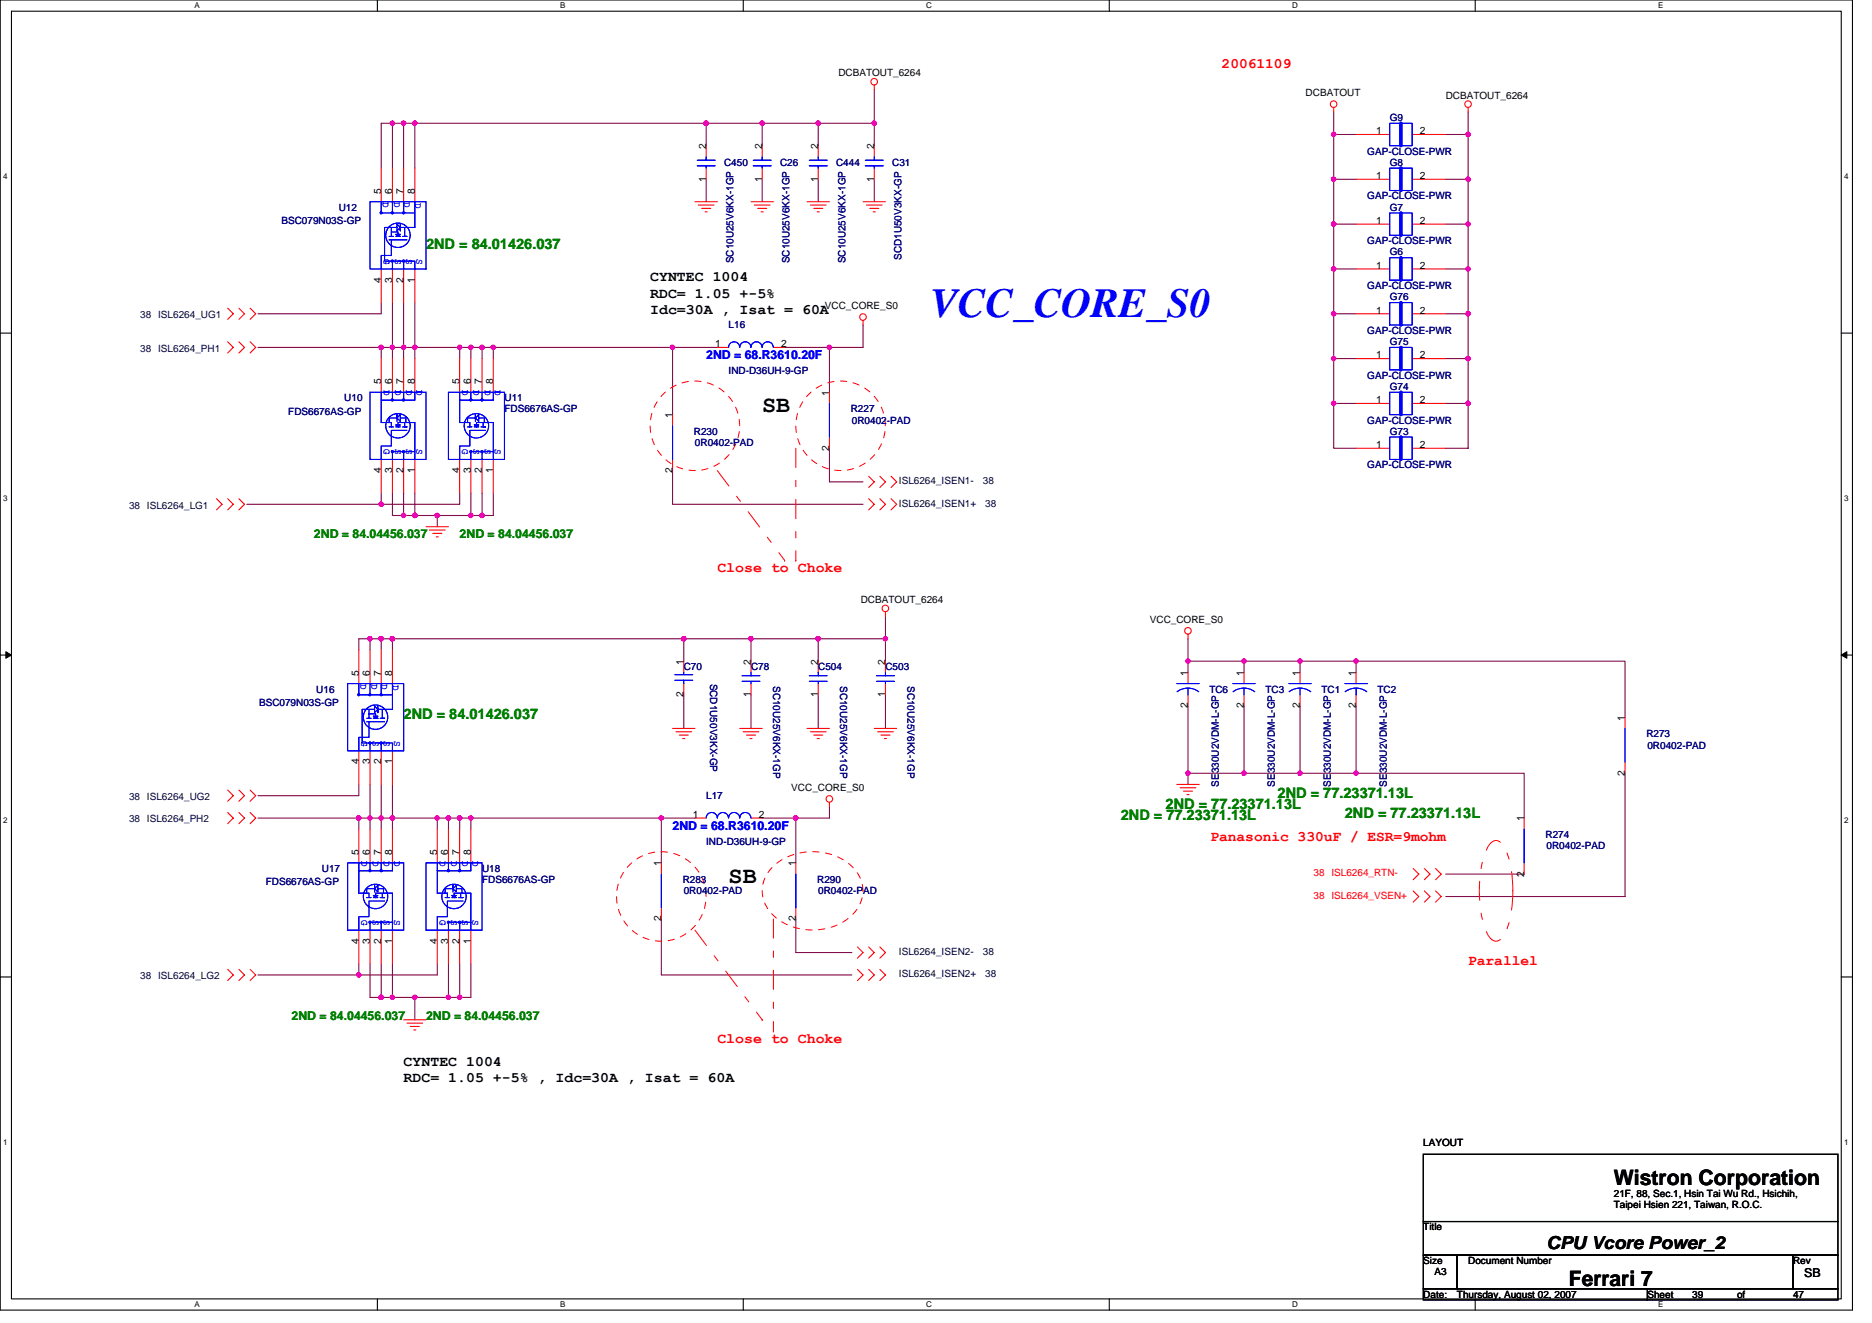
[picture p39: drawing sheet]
<svg xmlns="http://www.w3.org/2000/svg" width="297mm" height="210mm" viewBox="0 0 297 210" stroke-linecap="round" stroke-linejoin="round" font-family="sans-serif">
<defs><g id="words">
<text font-size="6.6" fill="#00f" x="147.6" y="50.3">VCC_CORE_S0</text>
<g font-size="3.7">
<text x="120.9" y="65.4">SB</text>
<text x="115.6" y="140">SB</text>
</g>
<g font-size="3.4">
<text x="256.1" y="188">Wistron Corporation</text>
<text x="249" y="204">Ferrari 7</text>
</g>
<text font-size="2.8" x="245.4" y="198.2">CPU Vcore Power_2</text>
<g font-size="2.3" fill="#f00">
<text x="193.8" y="10.8">20061109</text>
<text x="113.8" y="90.8">Close to Choke</text>
<text x="192.1" y="133.5">Panasonic 330uF / ESR=9mohm</text>
<text x="233" y="153.1">Parallel</text>
<text x="113.8" y="165.5">Close to Choke</text>
</g>
<g font-size="2.3" fill="#008000">
<text x="67.6" y="39.5">2ND = 84.01426.037</text>
<text x="64" y="114.2">2ND = 84.01426.037</text>
<text x="177.8" y="130.2">2ND = 77.23371.13L</text>
<text x="185" y="128.4">2ND = 77.23371.13L</text>
<text x="202.7" y="126.6">2ND = 77.23371.13L</text>
<text x="213.4" y="129.8">2ND = 77.23371.13L</text>
</g>
<g font-size="2.3">
<text x="103.2" y="44.6">CYNTEC 1004</text>
<text x="103.2" y="47.2">RDC= 1.05 +-5%</text>
<text x="103.2" y="49.8">Idc=30A , Isat = 60A</text>
<text x="64" y="169.1">CYNTEC 1004</text>
<text x="64" y="171.7">RDC= 1.05 +-5% , Idc=30A , Isat = 60A</text>
</g>
<g font-size="1.9" fill="#00f">
<text x="112.1" y="56.9">2ND = 68.R3610.20F</text>
<text x="106.7" y="131.6">2ND = 68.R3610.20F</text>
</g>
<g font-size="1.9" fill="#008000">
<text x="49.8" y="85.4">2ND = 84.04456.037</text>
<text x="72.9" y="85.4">2ND = 84.04456.037</text>
<text x="46.3" y="161.8">2ND = 84.04456.037</text>
<text x="67.6" y="161.8">2ND = 84.04456.037</text>
</g>
<text font-size="1.9" x="286.3" y="202.7">SB</text>
<g font-size="1.6">
<text x="133" y="12.1">DCBATOUT_6264</text>
<text x="207.2" y="15.3">DCBATOUT</text>
<text x="229.4" y="15.6">DCBATOUT_6264</text>
<text x="112" y="23.6" transform="rotate(-90 112 23.6)">2</text>
<text x="120.9" y="23.6" transform="rotate(-90 120.9 23.6)">2</text>
<text x="129.8" y="23.6" transform="rotate(-90 129.8 23.6)">2</text>
<text x="138.7" y="23.6" transform="rotate(-90 138.7 23.6)">2</text>
<text x="218.4" y="21.3">1</text>
<text x="225.3" y="21.3">2</text>
<text x="112" y="28.8" transform="rotate(-90 112 28.8)">1</text>
<text x="120.9" y="28.8" transform="rotate(-90 120.9 28.8)">1</text>
<text x="129.8" y="28.8" transform="rotate(-90 129.8 28.8)">1</text>
<text x="138.7" y="28.8" transform="rotate(-90 138.7 28.8)">1</text>
<text x="218.4" y="28.4">1</text>
<text x="225.3" y="28.4">2</text>
<text x="60.5" y="30.8" transform="rotate(-90 60.5 30.8)">5</text>
<text x="62.2" y="30.8" transform="rotate(-90 62.2 30.8)">6</text>
<text x="64" y="30.8" transform="rotate(-90 64 30.8)">7</text>
<text x="65.8" y="30.8" transform="rotate(-90 65.8 30.8)">8</text>
<text x="218.4" y="35.5">1</text>
<text x="225.3" y="35.5">2</text>
<text x="60.5" y="44.8" transform="rotate(-90 60.5 44.8)">4</text>
<text x="62.2" y="44.8" transform="rotate(-90 62.2 44.8)">3</text>
<text x="64" y="44.8" transform="rotate(-90 64 44.8)">2</text>
<text x="65.8" y="44.8" transform="rotate(-90 65.8 44.8)">1</text>
<text x="218.4" y="42.7">1</text>
<text x="225.3" y="42.7">2</text>
<text x="130.9" y="49.1">VCC_CORE_S0</text>
<text x="218.4" y="49.8">1</text>
<text x="225.3" y="49.8">2</text>
<text x="113.5" y="55.1">1</text>
<text x="124" y="55.1">2</text>
<text x="218.4" y="56.9">1</text>
<text x="225.3" y="56.9">2</text>
<text x="60.5" y="61" transform="rotate(-90 60.5 61)">5</text>
<text x="62.2" y="61" transform="rotate(-90 62.2 61)">6</text>
<text x="64" y="61" transform="rotate(-90 64 61)">7</text>
<text x="65.8" y="61" transform="rotate(-90 65.8 61)">8</text>
<text x="72.9" y="61" transform="rotate(-90 72.9 61)">5</text>
<text x="74.7" y="61" transform="rotate(-90 74.7 61)">6</text>
<text x="76.5" y="61" transform="rotate(-90 76.5 61)">7</text>
<text x="78.2" y="61" transform="rotate(-90 78.2 61)">8</text>
<text x="131.6" y="62.8" transform="rotate(-90 131.6 62.8)">1</text>
<text x="218.4" y="64">1</text>
<text x="225.3" y="64">2</text>
<text x="106.7" y="66.3" transform="rotate(-90 106.7 66.3)">1</text>
<text x="131.6" y="71.5" transform="rotate(-90 131.6 71.5)">2</text>
<text x="218.4" y="71.1">1</text>
<text x="225.3" y="71.1">2</text>
<text x="60.5" y="75.1" transform="rotate(-90 60.5 75.1)">4</text>
<text x="62.2" y="75.1" transform="rotate(-90 62.2 75.1)">3</text>
<text x="64" y="75.1" transform="rotate(-90 64 75.1)">2</text>
<text x="65.8" y="75.1" transform="rotate(-90 65.8 75.1)">1</text>
<text x="72.9" y="75.1" transform="rotate(-90 72.9 75.1)">4</text>
<text x="74.7" y="75.1" transform="rotate(-90 74.7 75.1)">3</text>
<text x="76.5" y="75.1" transform="rotate(-90 76.5 75.1)">2</text>
<text x="78.2" y="75.1" transform="rotate(-90 78.2 75.1)">1</text>
<text x="106.7" y="75.1" transform="rotate(-90 106.7 75.1)">2</text>
<text x="136.6" y="95.7">DCBATOUT_6264</text>
<text x="182.5" y="98.8">VCC_CORE_S0</text>
<text x="56.9" y="107.2" transform="rotate(-90 56.9 107.2)">5</text>
<text x="58.7" y="107.2" transform="rotate(-90 58.7 107.2)">6</text>
<text x="60.5" y="107.2" transform="rotate(-90 60.5 107.2)">7</text>
<text x="62.2" y="107.2" transform="rotate(-90 62.2 107.2)">8</text>
<text x="108.5" y="105.4" transform="rotate(-90 108.5 105.4)">1</text>
<text x="119.1" y="105.4" transform="rotate(-90 119.1 105.4)">2</text>
<text x="129.8" y="105.4" transform="rotate(-90 129.8 105.4)">2</text>
<text x="140.5" y="105.4" transform="rotate(-90 140.5 105.4)">2</text>
<text x="188.5" y="107.2" transform="rotate(-90 188.5 107.2)">1</text>
<text x="197.4" y="107.2" transform="rotate(-90 197.4 107.2)">1</text>
<text x="206.3" y="107.2" transform="rotate(-90 206.3 107.2)">1</text>
<text x="215.2" y="107.2" transform="rotate(-90 215.2 107.2)">1</text>
<text x="108.5" y="110.6" transform="rotate(-90 108.5 110.6)">2</text>
<text x="119.1" y="110.6" transform="rotate(-90 119.1 110.6)">1</text>
<text x="129.8" y="110.6" transform="rotate(-90 129.8 110.6)">1</text>
<text x="140.5" y="110.6" transform="rotate(-90 140.5 110.6)">1</text>
<text x="188.5" y="112.4" transform="rotate(-90 188.5 112.4)">2</text>
<text x="197.4" y="112.4" transform="rotate(-90 197.4 112.4)">2</text>
<text x="206.3" y="112.4" transform="rotate(-90 206.3 112.4)">2</text>
<text x="215.2" y="112.4" transform="rotate(-90 215.2 112.4)">2</text>
<text x="257.8" y="114.3" transform="rotate(-90 257.8 114.3)">1</text>
<text x="56.9" y="121.3" transform="rotate(-90 56.9 121.3)">4</text>
<text x="58.7" y="121.3" transform="rotate(-90 58.7 121.3)">3</text>
<text x="60.5" y="121.3" transform="rotate(-90 60.5 121.3)">2</text>
<text x="62.2" y="121.3" transform="rotate(-90 62.2 121.3)">1</text>
<text x="125.6" y="125.5">VCC_CORE_S0</text>
<text x="257.8" y="123.1" transform="rotate(-90 257.8 123.1)">2</text>
<text x="109.9" y="129.8">1</text>
<text x="120.4" y="129.8">2</text>
<text x="241.8" y="130.3" transform="rotate(-90 241.8 130.3)">1</text>
<text x="56.9" y="135.7" transform="rotate(-90 56.9 135.7)">5</text>
<text x="58.7" y="135.7" transform="rotate(-90 58.7 135.7)">6</text>
<text x="60.5" y="135.7" transform="rotate(-90 60.5 135.7)">7</text>
<text x="62.2" y="135.7" transform="rotate(-90 62.2 135.7)">8</text>
<text x="69.4" y="135.7" transform="rotate(-90 69.4 135.7)">5</text>
<text x="71.1" y="135.7" transform="rotate(-90 71.1 135.7)">6</text>
<text x="72.9" y="135.7" transform="rotate(-90 72.9 135.7)">7</text>
<text x="74.7" y="135.7" transform="rotate(-90 74.7 135.7)">8</text>
<text x="104.9" y="137.4" transform="rotate(-90 104.9 137.4)">1</text>
<text x="126.3" y="137.4" transform="rotate(-90 126.3 137.4)">1</text>
<text x="241.8" y="139.1" transform="rotate(-90 241.8 139.1)">2</text>
<text x="56.9" y="149.7" transform="rotate(-90 56.9 149.7)">4</text>
<text x="58.7" y="149.7" transform="rotate(-90 58.7 149.7)">3</text>
<text x="60.5" y="149.7" transform="rotate(-90 60.5 149.7)">2</text>
<text x="62.2" y="149.7" transform="rotate(-90 62.2 149.7)">1</text>
<text x="69.4" y="149.7" transform="rotate(-90 69.4 149.7)">4</text>
<text x="71.1" y="149.7" transform="rotate(-90 71.1 149.7)">3</text>
<text x="72.9" y="149.7" transform="rotate(-90 72.9 149.7)">2</text>
<text x="74.7" y="149.7" transform="rotate(-90 74.7 149.7)">1</text>
<text x="104.9" y="146.2" transform="rotate(-90 104.9 146.2)">2</text>
<text x="126.3" y="146.2" transform="rotate(-90 126.3 146.2)">2</text>
<text x="225.8" y="181.9">LAYOUT</text>
<text x="256.1" y="189.9">21F, 88, Sec.1, Hsin Tai Wu Rd., Hsichih,</text>
<text x="256.1" y="191.7">Taipei Hsien 221, Taiwan, R.O.C.</text>
<text x="225.8" y="195.2">Title</text>
<text x="225.8" y="200.6">Size</text>
<text x="227.6" y="202.3">A3</text>
<text x="233" y="200.6">Document Number</text>
<text x="284.5" y="200.6">Rev</text>
<text x="225.8" y="205.9">Date:</text>
<text x="231.2" y="205.9">Thursday, August 02, 2007</text>
<text x="261.4" y="205.9">Sheet</text>
<text x="268.5" y="205.9">39</text>
<text x="275.6" y="205.9">of</text>
<text x="284.5" y="205.9">47</text>
</g>
<g font-size="1.6" fill="#000080">
<text x="220.5" y="19.2">G9</text>
<text x="114.9" y="26.3">C450</text>
<text x="123.8" y="26.3">C26</text>
<text x="132.7" y="26.3">C444</text>
<text x="141.6" y="26.3">C31</text>
<text x="217" y="24.5">GAP-CLOSE-PWR</text>
<text x="220.5" y="26.3">G8</text>
<text x="44.7" y="35.6">BSC079N03S-GP</text>
<text x="53.7" y="33.4">U12</text>
<text x="217" y="31.6">GAP-CLOSE-PWR</text>
<text x="220.5" y="33.4">G7</text>
<text x="116.4" y="41.8" transform="rotate(-90 116.4 41.8)">SC10U25V6KX-1GP</text>
<text x="125.3" y="41.8" transform="rotate(-90 125.3 41.8)">SC10U25V6KX-1GP</text>
<text x="134.2" y="41.8" transform="rotate(-90 134.2 41.8)">SC10U25V6KX-1GP</text>
<text x="143" y="41.3" transform="rotate(-90 143 41.3)">SCD1U50V3KX-GP</text>
<text x="217" y="38.8">GAP-CLOSE-PWR</text>
<text x="220.5" y="40.5">G6</text>
<text x="217" y="45.9">GAP-CLOSE-PWR</text>
<text x="220.5" y="47.6">G76</text>
<text x="115.6" y="52.1">L16</text>
<text x="217" y="53">GAP-CLOSE-PWR</text>
<text x="115.6" y="59.4">IND-D36UH-9-GP</text>
<text x="220.5" y="54.8">G75</text>
<text x="45.7" y="65.8">FDS6676AS-GP</text>
<text x="54.6" y="63.6">U10</text>
<text x="80" y="63.6">U11</text>
<text x="80" y="65.4">FDS6676AS-GP</text>
<text x="135" y="65.4">R227</text>
<text x="217" y="60.1">GAP-CLOSE-PWR</text>
<text x="220.5" y="61.9">G74</text>
<text x="110.1" y="69">R230</text>
<text x="110.3" y="70.8">0R0402-PAD</text>
<text x="135.2" y="67.2">0R0402-PAD</text>
<text x="217" y="67.2">GAP-CLOSE-PWR</text>
<text x="220.5" y="69">G73</text>
<text x="217" y="74.3">GAP-CLOSE-PWR</text>
<text x="108.5" y="106.3">C70</text>
<text x="119.2" y="106.3">C78</text>
<text x="129.8" y="106.3">C504</text>
<text x="140.5" y="106.3">C503</text>
<text x="41.1" y="112">BSC079N03S-GP</text>
<text x="50.2" y="109.9">U16</text>
<text x="112.7" y="108.5" transform="rotate(90 112.7 108.5)">SCD1U50V3KX-GP</text>
<text x="122.7" y="108.8" transform="rotate(90 122.7 108.8)">SC10U25V6KX-1GP</text>
<text x="133.3" y="108.8" transform="rotate(90 133.3 108.8)">SC10U25V6KX-1GP</text>
<text x="144" y="108.8" transform="rotate(90 144 108.8)">SC10U25V6KX-1GP</text>
<text x="191.9" y="109.9">TC6</text>
<text x="200.8" y="109.9">TC3</text>
<text x="209.7" y="109.9">TC1</text>
<text x="218.6" y="109.9">TC2</text>
<text x="261.2" y="117">R273</text>
<text x="261.4" y="118.8">0R0402-PAD</text>
<text x="193.4" y="124.8" transform="rotate(-90 193.4 124.8)">SE330U2VDM-L-GP</text>
<text x="202.3" y="124.8" transform="rotate(-90 202.3 124.8)">SE330U2VDM-L-GP</text>
<text x="211.2" y="124.8" transform="rotate(-90 211.2 124.8)">SE330U2VDM-L-GP</text>
<text x="220" y="124.8" transform="rotate(-90 220 124.8)">SE330U2VDM-L-GP</text>
<text x="112.1" y="126.8">L17</text>
<text x="112.1" y="134">IND-D36UH-9-GP</text>
<text x="245.2" y="133">R274</text>
<text x="245.4" y="134.8">0R0402-PAD</text>
<text x="42.2" y="140.5">FDS6676AS-GP</text>
<text x="51.1" y="138.3">U17</text>
<text x="76.5" y="138.3">U18</text>
<text x="76.5" y="140.1">FDS6676AS-GP</text>
<text x="108.3" y="140.1">R283</text>
<text x="108.5" y="141.9">0R0402-PAD</text>
<text x="129.7" y="140.1">R290</text>
<text x="129.8" y="141.9">0R0402-PAD</text>
</g>
<g font-size="1.6" fill="#00f">
<text x="60.7" y="32" transform="rotate(90 60.7 32)">D</text>
<text x="62.5" y="32" transform="rotate(90 62.5 32)">D</text>
<text x="64.1" y="32" transform="rotate(90 64.1 32)">D</text>
<text x="65.9" y="32.2" transform="rotate(90 65.9 32.2)">D</text>
<text x="60.9" y="41.1" transform="rotate(90 60.9 41.1)">G</text>
<text x="62.7" y="41.1" transform="rotate(90 62.7 41.1)">S</text>
<text x="64.5" y="41.1" transform="rotate(90 64.5 41.1)">S</text>
<text x="66.1" y="41.1" transform="rotate(90 66.1 41.1)">S</text>
<text x="60.9" y="61.9" transform="rotate(90 60.9 61.9)">D</text>
<text x="62.7" y="61.9" transform="rotate(90 62.7 61.9)">D</text>
<text x="64.5" y="61.9" transform="rotate(90 64.5 61.9)">D</text>
<text x="66.1" y="61.9" transform="rotate(90 66.1 61.9)">D</text>
<text x="73.4" y="61.9" transform="rotate(90 73.4 61.9)">D</text>
<text x="75.1" y="61.9" transform="rotate(90 75.1 61.9)">D</text>
<text x="76.9" y="61.9" transform="rotate(90 76.9 61.9)">D</text>
<text x="78.5" y="61.9" transform="rotate(90 78.5 61.9)">D</text>
<text x="60.9" y="71.3" transform="rotate(90 60.9 71.3)">G</text>
<text x="62.7" y="71.3" transform="rotate(90 62.7 71.3)">S</text>
<text x="64.5" y="71.3" transform="rotate(90 64.5 71.3)">S</text>
<text x="66.1" y="71.3" transform="rotate(90 66.1 71.3)">S</text>
<text x="73.4" y="71.3" transform="rotate(90 73.4 71.3)">G</text>
<text x="75.1" y="71.3" transform="rotate(90 75.1 71.3)">S</text>
<text x="76.9" y="71.3" transform="rotate(90 76.9 71.3)">S</text>
<text x="78.5" y="71.3" transform="rotate(90 78.5 71.3)">S</text>
<text x="57.2" y="108.5" transform="rotate(90 57.2 108.5)">D</text>
<text x="59" y="108.5" transform="rotate(90 59 108.5)">D</text>
<text x="60.6" y="108.5" transform="rotate(90 60.6 108.5)">D</text>
<text x="62.3" y="108.6" transform="rotate(90 62.3 108.6)">D</text>
<text x="57.4" y="117.5" transform="rotate(90 57.4 117.5)">G</text>
<text x="59.1" y="117.5" transform="rotate(90 59.1 117.5)">S</text>
<text x="60.9" y="117.5" transform="rotate(90 60.9 117.5)">S</text>
<text x="62.5" y="117.5" transform="rotate(90 62.5 117.5)">S</text>
<text x="57.4" y="136.5" transform="rotate(90 57.4 136.5)">D</text>
<text x="59.1" y="136.5" transform="rotate(90 59.1 136.5)">D</text>
<text x="60.9" y="136.5" transform="rotate(90 60.9 136.5)">D</text>
<text x="62.5" y="136.5" transform="rotate(90 62.5 136.5)">D</text>
<text x="69.8" y="136.5" transform="rotate(90 69.8 136.5)">D</text>
<text x="71.6" y="136.5" transform="rotate(90 71.6 136.5)">D</text>
<text x="73.4" y="136.5" transform="rotate(90 73.4 136.5)">D</text>
<text x="75" y="136.5" transform="rotate(90 75 136.5)">D</text>
<text x="57.4" y="146" transform="rotate(90 57.4 146)">G</text>
<text x="59.1" y="146" transform="rotate(90 59.1 146)">S</text>
<text x="60.9" y="146" transform="rotate(90 60.9 146)">S</text>
<text x="62.5" y="146" transform="rotate(90 62.5 146)">S</text>
<text x="69.8" y="146" transform="rotate(90 69.8 146)">G</text>
<text x="71.6" y="146" transform="rotate(90 71.6 146)">S</text>
<text x="73.4" y="146" transform="rotate(90 73.4 146)">S</text>
<text x="75" y="146" transform="rotate(90 75 146)">S</text>
</g>
<g font-size="1.6" fill="#000040">
<text x="22.3" y="50.5">38 ISL6264_UG1</text>
<text x="22.3" y="55.8">38 ISL6264_PH1</text>
<text x="142.6" y="76.8">ISL6264_ISEN1-</text>
<text x="156" y="76.8">38</text>
<text x="20.5" y="80.7">38 ISL6264_LG1</text>
<text x="142.6" y="80.4">ISL6264_ISEN1+</text>
<text x="156.3" y="80.4">38</text>
<text x="20.5" y="126.9">38 ISL6264_UG2</text>
<text x="20.5" y="130.5">38 ISL6264_PH2</text>
<text x="22.3" y="155.4">38 ISL6264_LG2</text>
<text x="142.6" y="155">ISL6264_ISEN2+</text>
<text x="142.6" y="151.5">ISL6264_ISEN2-</text>
<text x="156" y="151.5">38</text>
<text x="156.3" y="155">38</text>
</g>
<g font-size="1.6" fill="#f00">
<text x="208.4" y="139">38 ISL6264_RTN-</text>
<text x="208.4" y="142.6">38 ISL6264_VSEN+</text>
</g>
<g font-size="1.3">
<text x="30.8" y="1.3">A</text>
<text x="88.9" y="1.3">B</text>
<text x="147" y="1.3">C</text>
<text x="205" y="1.3">D</text>
<text x="263.1" y="1.3">E</text>
<text x=".5" y="28.4">4</text>
<text x="292.6" y="28.4">4</text>
<text x=".5" y="79.5">3</text>
<text x="292.6" y="79.5">3</text>
<text x=".5" y="130.6">2</text>
<text x="292.6" y="130.6">2</text>
<text x=".5" y="181.7">1</text>
<text x="292.6" y="181.7">1</text>
<text x="30.8" y="207.4">A</text>
<text x="88.9" y="207.4">B</text>
<text x="147" y="207.4">C</text>
<text x="205" y="207.4">D</text>
<text x="263.1" y="207.4">E</text>
</g>
</g></defs>
<path d="M0 0h293.9v207.9h-293.9zM1.8 1.8h290.4v204.3h-290.4z" fill="none" stroke="#000" stroke-width=".17"/>
<g fill="#fff">
<path d="M30.8 .2h.9v1.4h-.9z"/>
<path d="M30.8 206.3h.9v1.4h-.9z"/>
</g>
<path d="M59.9 0v1.8M59.9 206.1v1.8" fill="none" stroke="#000" stroke-width=".17"/>
<g fill="#fff">
<path d="M88.9 .2h.8v1.4h-.8z"/>
<path d="M88.9 206.3h.8v1.4h-.8z"/>
</g>
<path d="M117.9 0v1.8M117.9 206.1v1.8" fill="none" stroke="#000" stroke-width=".17"/>
<g fill="#fff">
<path d="M147 .2h.9v1.4h-.9z"/>
<path d="M147 206.3h.9v1.4h-.9z"/>
</g>
<path d="M176 0v1.8M176 206.1v1.8" fill="none" stroke="#000" stroke-width=".17"/>
<g fill="#fff">
<path d="M205 .2h.9v1.4h-.9z"/>
<path d="M205 206.3h.9v1.4h-.9z"/>
</g>
<path d="M234.1 0v1.8M234.1 206.1v1.8" fill="none" stroke="#000" stroke-width=".17"/>
<g fill="#fff">
<path d="M263.1 .2h.8v1.4h-.8z"/>
<path d="M263.1 206.3h.8v1.4h-.8z"/>
<path d="M.5 27.3h.7v1.4h-.7z"/>
<path d="M292.6 27.3h.7v1.4h-.7z"/>
<path d="M.5 78.4h.7v1.4h-.7z"/>
<path d="M292.6 78.4h.7v1.4h-.7z"/>
</g>
<path d="M0 52.9h1.8M292.2 52.9h1.7" fill="none" stroke="#000" stroke-width=".17"/>
<g fill="#fff">
<path d="M.5 129.5h.7v1.4h-.7z"/>
<path d="M292.6 129.5h.7v1.4h-.7z"/>
</g>
<path d="M0 103.9h1.8M292.2 103.9h1.7" fill="none" stroke="#000" stroke-width=".17"/>
<path d="M.9 103.4l.9 .5-.9 .5zM292.2 103.9l.8-.5v1z" fill="#000" stroke="#000" stroke-width=".16"/>
<g fill="#fff">
<path d="M.5 180.5h.7v1.4h-.7z"/>
<path d="M292.6 180.5h.7v1.4h-.7z"/>
</g>
<path d="M0 155h1.8M292.2 155h1.7M225.8 199.1h5.4v5.4h-5.4zM225.8 183.1h65.8v10.7h-65.8zM225.8 193.8h65.8v5.3h-65.8zM231.2 199.1h53.3v5.4h-53.3zM284.5 199.1h7.1v5.4h-7.1zM225.8 204.5h35.6v1.7h-35.6zM261.4 204.5h30.2v1.7h-30.2z" fill="none" stroke="#000" stroke-width=".17"/>
<g fill="none" stroke="#800040" stroke-width=".17">
<path d="M62.3 19.6h1.7M64 19.6h1.8v7.1M64 19.6v7.1M65.8 19.6h72.9M112.1 19.6v3.5M120.9 19.6v3.5M129.8 19.6v3.5M138.7 14.2v8.9M211.6 17.8v46.2M233 17.8v17.8M60.5 26.7v-7.1h1.8v7.1M112.1 28.4v3.6"/>
<path d="M120.9 28.4v3.6M129.8 28.4v3.6M138.7 28.4v3.6M211.6 35.6h3.6M211.6 28.4h3.6M211.6 21.3h3.6M229.4 35.6h3.6M229.4 28.4h3.6M229.4 21.3h3.6M233 35.6v7.1h-3.6M40.9 55.1h32v1.8M60.5 48v1.8h-19.6"/>
<path d="M60.5 55.1v1.8M62.3 48v8.9M64 48v8.9M65.8 48v8.9M72.9 55.1h1.8M74.7 55.1h1.8v1.8M74.7 55.1v1.8M76.5 55.1h1.8v1.8M78.3 55.1h35.5M106.7 55.1v10.7M131.6 55.1v7.1M136.9 51.6v3.5h-12.4"/>
<path d="M211.6 56.9h3.6M211.6 49.8h3.6M211.6 42.7h3.6M229.4 56.9h3.6M229.4 49.8h3.6M233 42.7v28.4h-3.6M60.5 78.2v1.8M62.3 78.2v3.6h16v-3.6M64 78.2v3.6M65.8 78.2v3.6M72.9 78.2v1.8h-33.7M74.7 78.2v3.6"/>
<path d="M76.5 78.2v3.6M106.7 74.7v5.3h30.2M131.6 71.1v5.4h5.3M211.6 64v7.1h3.6M211.6 64h3.6M229.4 64h3.6M69.4 81.8v1.8M140.5 97.8v7.1M58.7 101.3v1.8M60.5 101.3v1.8M62.3 101.3v1.8M108.5 101.3v3.6"/>
<path d="M108.5 110.2v5.4M119.2 101.3v3.6M119.2 110.2v5.4M129.8 101.3v3.6M129.8 110.2v5.4M140.5 101.3h-83.6v1.8M140.5 110.2v5.4M188.5 101.3v5.4M188.5 112v12.5M188.5 104.9h26.7M197.4 104.9v1.8M197.4 112v10.7"/>
<path d="M206.3 104.9v1.8M206.3 112v10.7M215.2 104.9h42.6v8.9M215.2 104.9v1.8M215.2 112v10.7M40.9 129.8h28.5M56.9 124.5v1.7h-16M56.9 129.8v1.8M58.7 124.5v7.1M60.5 124.5v7.1M62.3 124.5v7.1M69.4 129.8h1.8v1.8"/>
<path d="M69.4 129.8v1.8M71.2 129.8h1.7v1.8M72.9 129.8h1.8v1.8M74.7 129.8h35.6M104.9 129.8v7.1M126.3 129.8v7.1M131.6 128v1.8h-10.7M188.5 122.7h26.7M215.2 122.7h26.6v7.1M229.4 138.7h12.4M257.8 122.7v19.5h-28.4M56.9 152.9v1.8"/>
<path d="M58.7 152.9v5.3h16v-5.3M60.5 152.9v5.3M62.3 152.9v5.3M65.8 158.2v3.6M69.4 152.9v1.8h-28.5M71.2 152.9v5.3M72.9 152.9v5.3M104.9 145.8v8.9h30.3M126.3 145.8v5.3h8.9"/>
</g>
<g fill="#f0f" stroke="#f0f" stroke-width=".17">
<circle cx="197.4" cy="122.7" r=".35"/>
<circle cx="197.4" cy="104.9" r=".35"/>
<circle cx="188.5" cy="104.9" r=".35"/>
<circle cx="215.2" cy="104.9" r=".35"/>
<circle cx="206.3" cy="104.9" r=".35"/>
<circle cx="188.5" cy="122.7" r=".35"/>
<circle cx="206.3" cy="122.7" r=".35"/>
<circle cx="215.2" cy="122.7" r=".35"/>
<circle cx="232.9" cy="56.9" r=".35"/>
<circle cx="232.9" cy="35.5" r=".35"/>
<circle cx="232.9" cy="28.4" r=".35"/>
<circle cx="232.9" cy="21.3" r=".35"/>
<circle cx="232.9" cy="49.8" r=".35"/>
<circle cx="211.6" cy="56.9" r=".35"/>
<circle cx="232.9" cy="42.7" r=".35"/>
<circle cx="211.6" cy="49.8" r=".35"/>
<circle cx="211.6" cy="42.7" r=".35"/>
<circle cx="211.6" cy="35.5" r=".35"/>
<circle cx="211.6" cy="28.4" r=".35"/>
<circle cx="211.6" cy="21.3" r=".35"/>
<circle cx="232.9" cy="64" r=".35"/>
<circle cx="211.6" cy="64" r=".35"/>
<circle cx="106.7" cy="55.1" r=".35"/>
<circle cx="62.3" cy="158.2" r=".35"/>
<circle cx="56.9" cy="154.7" r=".35"/>
<circle cx="131.6" cy="55.1" r=".35"/>
<circle cx="60.5" cy="80" r=".35"/>
<circle cx="76.5" cy="55.1" r=".35"/>
<circle cx="64" cy="55.1" r=".35"/>
<circle cx="69.4" cy="129.8" r=".35"/>
<circle cx="65.8" cy="55.1" r=".35"/>
<circle cx="69.4" cy="81.8" r=".35"/>
<circle cx="65.8" cy="81.8" r=".35"/>
<circle cx="74.7" cy="81.8" r=".35"/>
<circle cx="62.3" cy="19.5" r=".35"/>
<circle cx="64" cy="19.5" r=".35"/>
<circle cx="60.5" cy="129.8" r=".35"/>
<circle cx="71.1" cy="129.8" r=".35"/>
<circle cx="65.8" cy="158.2" r=".35"/>
<circle cx="64" cy="81.8" r=".35"/>
<circle cx="60.5" cy="55.1" r=".35"/>
<circle cx="104.9" cy="129.8" r=".35"/>
<circle cx="74.7" cy="55.1" r=".35"/>
<circle cx="72.9" cy="55.1" r=".35"/>
<circle cx="72.9" cy="158.2" r=".35"/>
<circle cx="71.1" cy="158.2" r=".35"/>
<circle cx="76.5" cy="81.8" r=".35"/>
<circle cx="60.5" cy="158.2" r=".35"/>
<circle cx="126.3" cy="129.8" r=".35"/>
<circle cx="72.9" cy="129.8" r=".35"/>
<circle cx="56.9" cy="129.8" r=".35"/>
<circle cx="62.3" cy="129.8" r=".35"/>
<circle cx="112" cy="19.5" r=".35"/>
<circle cx="65.8" cy="19.5" r=".35"/>
<circle cx="60.5" cy="101.3" r=".35"/>
<circle cx="58.7" cy="101.3" r=".35"/>
<circle cx="62.3" cy="101.3" r=".35"/>
<circle cx="140.5" cy="101.3" r=".35"/>
<circle cx="129.8" cy="101.3" r=".35"/>
<circle cx="120.9" cy="19.5" r=".35"/>
<circle cx="108.5" cy="101.3" r=".35"/>
<circle cx="74.7" cy="129.8" r=".35"/>
<circle cx="119.2" cy="101.3" r=".35"/>
<circle cx="78.3" cy="55.1" r=".35"/>
<circle cx="138.7" cy="19.5" r=".35"/>
<circle cx="129.8" cy="19.5" r=".35"/>
<circle cx="58.7" cy="129.8" r=".35"/>
<circle cx="62.3" cy="55.1" r=".35"/>
</g>
<g fill="none" stroke="#f00" stroke-width=".17">
<path d="M138.7 13.5v.7M211.6 17.1v.7M233 17.1v.7M60.5 26.7v5.3M62.3 26.7v5.3M64 26.7v5.3M65.8 26.7v5.3M110.3 32h3.5M110.8 32.5h2.5M111.3 33.1h1.5M111.9 33.6h.3M112.1 23.1v1.8"/>
<path d="M112.1 26.7v1.7M119.2 32h3.5M119.7 32.5h2.5M120.2 33.1h1.5M120.8 33.6h.3M120.9 23.1v1.8M120.9 26.7v1.7M128.1 32h3.5M128.6 32.5h2.5M129.1 33.1h1.5M129.7 33.6h.3M129.8 23.1v1.8"/>
<path d="M129.8 26.7v1.7M136.9 32h3.6M137.5 32.5h2.5M138 33.1h1.4M138.6 33.6h.3M138.7 23.1v1.8M138.7 26.7v1.7M215.2 21.3h5.3M215.2 35.6h5.3M215.2 28.4h5.3M224.1 21.3h5.3M224.1 35.6h5.3"/>
<path d="M224.1 28.4h5.3M36.1 48.9l.9 .9-.9 .9M36.1 54.2l.9 .9-.9 .9M37.9 48.9l.9 .9-.9 .9M37.9 54.2l.9 .9-.9 .9M39.7 48.9l.9 .9-.9 .9M39.7 54.2l.9 .9-.9 .9M60.5 42.7v5.3M60.5 56.9v5.3M62.3 42.7v5.3M62.3 56.9v5.3M64 42.7v5.3"/>
<path d="M64 56.9v5.3M65.8 42.7v5.3M65.8 56.9v5.3M72.9 56.9v5.3M74.7 56.9v5.3M76.5 56.9v5.3M78.3 56.9v5.3M113.8 55.1h1.8M122.7 55.1h1.8M136.9 50.8v.8M215.2 49.8h5.3M215.2 56.9h5.3"/>
<path d="M215.2 42.7h5.3M224.1 49.8h5.3M224.1 56.9h5.3M224.1 42.7h5.3M34.4 79.1l.8 .9-.8 .9M36.1 79.1l.9 .9-.9 .9M37.9 79.1l.9 .9-.9 .9M60.5 72.9v5.3M62.3 72.9v5.3M64 72.9v5.3M65.8 72.9v5.3M72.9 72.9v5.3"/>
<path d="M74.7 72.9v5.3M76.5 72.9v5.3M78.3 72.9v5.3M106.7 65.8v1.8M106.7 72.9v1.8M131.6 62.2v1.8M131.6 69.3v1.8M137.8 79.1l.9 .9-.9 .9M137.8 75.6l.9 .9-.9 .8M139.6 79.1l.9 .9-.9 .9M139.6 75.6l.9 .9-.9 .8M141.4 75.6l.9 .9-.9 .8"/>
<path d="M141.4 79.1l.9 .9-.9 .9M215.2 71.1h5.3M215.2 64h5.3M224.1 71.1h5.3M224.1 64h5.3M67.6 83.6h3.6M68.1 84.1h2.5M68.7 84.6h1.4M69.2 85.2h.4M140.5 97.1v.7M56.9 103.1v5.4M56.9 119.1v5.4"/>
<path d="M58.7 103.1v5.4M58.7 119.1v5.4M60.5 103.1v5.4M60.5 119.1v5.4M62.3 103.1v5.4M62.3 119.1v5.4M106.7 115.6h3.6M107.2 116.1h2.5M107.8 116.6h1.4M108.3 117.2h.4M108.5 104.9v1.8M108.5 108.5v1.7"/>
<path d="M117.4 115.6h3.5M117.9 116.1h2.5M118.4 116.6h1.5M119 117.2h.3M119.2 104.9v1.8M119.2 108.5v1.7M128.1 115.6h3.5M128.6 116.1h2.5M129.1 116.6h1.5M129.7 117.2h.3M129.8 104.9v1.8M129.8 108.5v1.7"/>
<path d="M138.7 115.6h3.6M139.3 116.1h2.4M139.8 116.6h1.4M140.3 117.2h.4M140.5 104.9v1.8M140.5 108.5v1.7M188.5 100.6v.7M188.5 106.7v1.8M188.5 110.2v1.8M197.4 106.7v1.8M197.4 110.2v1.8M206.3 106.7v1.8"/>
<path d="M206.3 110.2v1.8M215.2 106.7v1.8M215.2 110.2v1.8M257.8 113.8v1.8M36.1 125.3l.9 .9-.9 .9M36.1 128.9l.9 .9-.9 .9M37.9 125.3l.9 .9-.9 .9M37.9 128.9l.9 .9-.9 .9M39.7 125.3l.9 .9-.9 .9M39.7 128.9l.9 .9-.9 .9M56.9 131.6v5.3M58.7 131.6v5.3"/>
<path d="M60.5 131.6v5.3M62.3 131.6v5.3M69.4 131.6v5.3M71.2 131.6v5.3M72.9 131.6v5.3M74.7 131.6v5.3M104.9 136.9v1.8M110.3 129.8h1.8M119.2 129.8h1.7M126.3 136.9v1.8M131.6 127.3v.7M186.7 124.5h3.6"/>
<path d="M187.3 125h2.5M187.8 125.5h1.4M188.3 126.1h.4M224.2 137.8l.9 .9-.9 .9M226 137.8l.9 .9-.9 .9M227.8 137.8l.9 .9-.9 .9M241.8 129.8v1.8M241.8 136.9v1.8M257.8 120.9v1.8M36.1 153.8l.9 .9-.9 .9M37.9 153.8l.9 .9-.9 .9M39.7 153.8l.9 .9-.9 .9"/>
<path d="M56.9 147.6v5.3M58.7 147.6v5.3M60.5 147.6v5.3M62.3 147.6v5.3M69.4 147.6v5.3M71.2 147.6v5.3M72.9 147.6v5.3M74.7 147.6v5.3M104.9 144v1.8M126.3 144v1.8M136.1 153.8l.8 .9-.8 .9M136.1 150.2l.8 .9-.8 .9"/>
<path d="M137.8 153.8l.9 .9-.9 .9M137.8 150.2l.9 .9-.9 .9M139.6 150.2l.9 .9-.9 .9M139.6 153.8l.9 .9-.9 .9M224.2 141.4l.9 .8-.9 .9M226 141.4l.9 .8-.9 .9M227.8 141.4l.9 .8-.9 .9M64 161.8h3.6M64.6 162.3h2.5M65.1 162.9h1.4M65.7 163.4h.3"/>
<circle cx="138.7" cy="13" r=".52"/>
<circle cx="211.6" cy="16.5" r=".52"/>
<circle cx="232.9" cy="16.5" r=".52"/>
<circle cx="136.9" cy="50.3" r=".52"/>
<circle cx="140.5" cy="96.5" r=".52"/>
<circle cx="188.5" cy="100.1" r=".52"/>
<circle cx="131.6" cy="126.8" r=".52"/>
</g>
<path d="M113.8 74.7l10.7 14.2M126.3 71.1v17.8M124.5 88.9h.1M126.3 88.9h.1M236.5 133.8a1.06 1.06 0 0 1 1.7 0 9.3 9.3 0 0 1 1.7 5 19 19 0 0 1-.9 9 2.12 2.12 0 0 1-1.6 1.5 2.11 2.11 0 0 1-1.6-1.5 19.7 19.7 0 0 1 0-12.9zM110.3 147.6l10.6 14.2M122.7 145.8v17.8M120.9 161.8h.1M122.7 163.6h.1" fill="none" stroke="#f00" stroke-width=".16" stroke-dasharray="3 2 1 2"/>
<g fill="none" stroke="#f00" stroke-width=".16" stroke-dasharray="1 1 1 1 1 1 1 1">
<path d="M122.9 137.3a9.5 9.5 0 0 1 12.7 .7 5.3 5.3 0 0 1-1.4 8 9.4 9.4 0 0 1-12-1.3 5.2 5.2 0 0 1 .7-7.4z"/>
<circle cx="110.3" cy="67.6" r="7.1"/>
<circle cx="133.4" cy="67.6" r="7.1"/>
<circle cx="104.9" cy="142.2" r="7.1"/>
</g>
<g fill="none" stroke="#00f" stroke-width=".17">
<path d="M220.5 19.6h3.6v3.5h-3.6zM58.7 32h8.9v10.7h-8.9zM60.4 33.7h.2v.2h-.2zM60.5 32v1.8h5.3M61.7 37.5h.7M61.7 38.1h2.9M62.1 36.8h1.1v.4M62.1 36.1h-1.1v5.3h4.8v1.3M62.1 38.1v2.4h-1.6v2.2M62.1 33.7h.3v.2h-.3zM62.3 32v1.8M62.8 37.5h.7h-.3l.3-.3h-.7l.4 .3"/>
<path d="M63 36.1h-.9v1.4M63.9 33.7h.2v.2h-.2zM64 32v1.8M64.2 36.1v1.4h.4h-.7M65.8 32v4.1h-2.3l-.5-.5v1l.5-.5v.5v-1M110.6 26.3h2.9M110.6 25.4h2.9M112.1 24.9v.5M112.1 26.3v.4M119.5 26.3h2.9M119.5 25.4h2.9M120.9 24.9v.5"/>
<path d="M120.9 26.3v.4M128.4 26.3h2.9M128.4 25.4h2.9M129.8 24.9v.5M129.8 26.3v.4M137.3 26.3h2.8M137.3 25.4h2.8M138.7 24.9v.5M138.7 26.3v.4M220.5 33.8h3.6v3.5h-3.6zM220.5 26.7h3.6v3.5h-3.6zM62.1 41.3h.3v.2h-.3z"/>
<path d="M62.3 41.4v1.3M63.9 41.3h.2v.2h-.2zM64 41.4v1.3M115.6 55.1a.88 .88 0 0 1 .9-.9 .88 .88 0 0 1 .9 .9 .89 .89 0 0 1 .9-.9 .89 .89 0 0 1 .8 .9M119.2 55.1a.88 .88 0 0 1 .8-.9 .88 .88 0 0 1 .9 .9M120.9 55.1a.88 .88 0 0 1 .9-.9 .88 .88 0 0 1 .9 .9M220.5 48h3.6v3.6h-3.6zM220.5 55.1h3.6v3.6h-3.6zM220.5 40.9h3.6v3.5h-3.6zM58.7 62.2h8.9v10.7h-8.9zM60.5 62.2v4.8h1.6v.7M61.7 67.7h.7"/>
<path d="M62.1 71.5h.3v.3h-.3zM62.1 63.3h.3v.3h-.3zM62.3 62.2v1.3M62.8 67.7h.7M63 66.8v-1v.5l.5-.5v1l-.5-.5h-1.3v.7M63.2 67.7l.3-.3h-.7l.4 .3v-.7h2.6v5.9M63.5 66.3h.9v.7M63.9 71.5h.2v.3h-.2zM63.9 63.3h.2v.3h-.2zM64 62.2v1.3M64 71.6v1.3M64.2 67v.7h.4h-.7"/>
<path d="M64.6 68.3h-2.5v2.5h-1.6v2.1M65.8 71.6h-3.5v1.3M65.8 62.2v1.3h-5.3M71.2 62.2h8.8v10.7h-8.8zM72.9 62.2v4.8h1.6v.7M74.2 67.7h.7M74.6 71.5h.2v.3h-.2zM74.6 63.3h.2v.3h-.2zM74.7 62.2v1.3M75.2 67.7h.8M75.4 66.8v-1v.5l.6-.5v1l-.6-.5h-1.2v.7M75.6 67.7l.4-.3h-.8l.4 .3v-.7h2.7v5.9"/>
<path d="M76 66.3h.9v.7M76.4 71.5h.2v.3h-.2zM76.4 63.3h.2v.3h-.2zM76.5 62.2v1.3M76.5 71.6v1.3M76.7 67v.7h.3h-.7M77 68.3h-2.5v2.5h-1.6v2.1M78.3 71.6h-3.6v1.3M78.3 62.2v1.3h-5.4M106.7 67.6v5.3M131.6 64v5.3M220.5 69.3h3.6v3.6h-3.6z"/>
<path d="M220.5 62.2h3.6v3.6h-3.6zM55.2 108.5h8.8v10.6h-8.8zM56.8 110.1h.2v.2h-.2zM56.9 108.5v1.7h5.4M58.2 114h.7M58.2 114.5h2.8M58.5 113.3h1.1v.3M58.5 112.5h-1v5.4h4.8v1.2M58.5 114.5v2.5h-1.6v2.1M58.6 117.8h.2v.2h-.2zM58.6 110.1h.2v.2h-.2zM58.7 108.5v1.7"/>
<path d="M58.7 117.9v1.2M59.2 114h.8h-.4l.4-.4h-.8l.4 .4M59.4 112.5h-.9v1.5M60.4 117.8h.2v.2h-.2zM60.4 110.1h.2v.2h-.2zM60.5 108.5v1.7M60.5 117.9v1.2M60.7 112.5v1.5h.3h-.7M62.3 108.5v4h-2.3l-.6-.5v1.1l.6-.6v.6v-1.1M107.1 107h2.8M107.1 107.9h2.8M108.5 106.7v.3"/>
<path d="M108.5 107.9v.6M117.7 108.1h2.9M117.7 107.2h2.9M119.2 106.7v.5M119.2 108.1v.4M128.4 108.1h2.9M128.4 107.2h2.9M129.8 106.7v.5M129.8 108.1v.4M139.1 108.1h2.8M139.1 107.2h2.8M140.5 106.7v.5"/>
<path d="M140.5 108.1v.4M186.7 108.5h3.6M186.8 109.7a2.86 2.86 0 0 1 3.4 0M188.5 109.2v1M195.6 108.5h3.6M195.7 109.7a2.86 2.86 0 0 1 3.4 0M197.4 109.2v1M204.5 108.5h3.6M204.6 109.7a2.86 2.86 0 0 1 3.4 0M206.3 109.2v1M213.4 108.5h3.6M213.4 109.7a2.86 2.86 0 0 1 3.5 0"/>
<path d="M215.2 109.2v1M257.8 115.6v5.3M55.2 136.9h8.8v10.7h-8.8zM56.9 136.9v4.8h1.6v.7M58.6 138h.2v.3h-.2zM58.7 136.9v1.3M60.4 138h.2v.3h-.2zM60.5 136.9v1.3M62.3 136.9v1.3h-5.4M67.6 136.9h8.9v10.7h-8.9zM69.4 136.9v4.8h1.6v.7M71 138h.3v.3h-.3z"/>
<path d="M71.2 136.9v1.3M72.8 138h.2v.3h-.2zM72.9 136.9v1.3M74.7 136.9v1.3h-5.3M104.9 138.7v5.3M112.1 129.8a.88 .88 0 0 1 .8-.9 .88 .88 0 0 1 .9 .9M113.8 129.8a.88 .88 0 0 1 .9-.9 .88 .88 0 0 1 .9 .9 .89 .89 0 0 1 .9-.9 .89 .89 0 0 1 .9 .9 .89 .89 0 0 1 .9-.9 .89 .89 0 0 1 .8 .9M126.3 138.7v5.3M241.8 131.6v5.3M58.2 142.4h.7M58.6 146.2h.2v.2h-.2zM59.2 142.4h.8"/>
<path d="M59.4 141.5v-1v.5l.6-.5v1l-.6-.5h-1.2v.7M59.6 142.4l.4-.3h-.8l.4 .3v-.7h2.7v5.9M60 141h.9v.7M60.4 146.2h.2v.2h-.2zM60.5 146.3v1.3M60.7 141.7v.7h.3h-.7M61 143h-2.5v2.4h-1.6v2.2M62.3 146.3h-3.6v1.3M70.6 142.4h.7M71 146.2h.3v.2h-.3zM71.7 142.4h.7M71.9 141.5v-1v.5l.5-.5v1l-.5-.5h-1.3v.7"/>
<path d="M72 142.4l.4-.3h-.7l.3 .3v-.7h2.7v5.9M72.4 141h.9v.7M72.8 146.2h.2v.2h-.2zM72.9 146.3v1.3M73.1 141.7v.7h.4h-.7M73.5 143h-2.5v2.4h-1.6v2.2M74.7 146.3h-3.5v1.3"/>
<circle cx="63.1" cy="37.3" r="1.94"/>
<circle cx="63.1" cy="67.6" r="1.94"/>
<circle cx="75.6" cy="67.6" r="1.94"/>
<circle cx="59.6" cy="113.8" r="1.94"/>
<circle cx="59.6" cy="142.2" r="1.94"/>
<circle cx="72" cy="142.2" r="1.94"/>
</g>
<path d="M222.3 19.6v3.5M222.3 26.7v3.5M222.3 33.8v3.5M222.3 40.9v3.5M222.3 48v3.6M222.3 55.1v3.6M222.3 62.2v3.6M222.3 69.3v3.6" fill="none" stroke="#00f" stroke-width=".53"/>
<use href="#words"/>
</svg>
